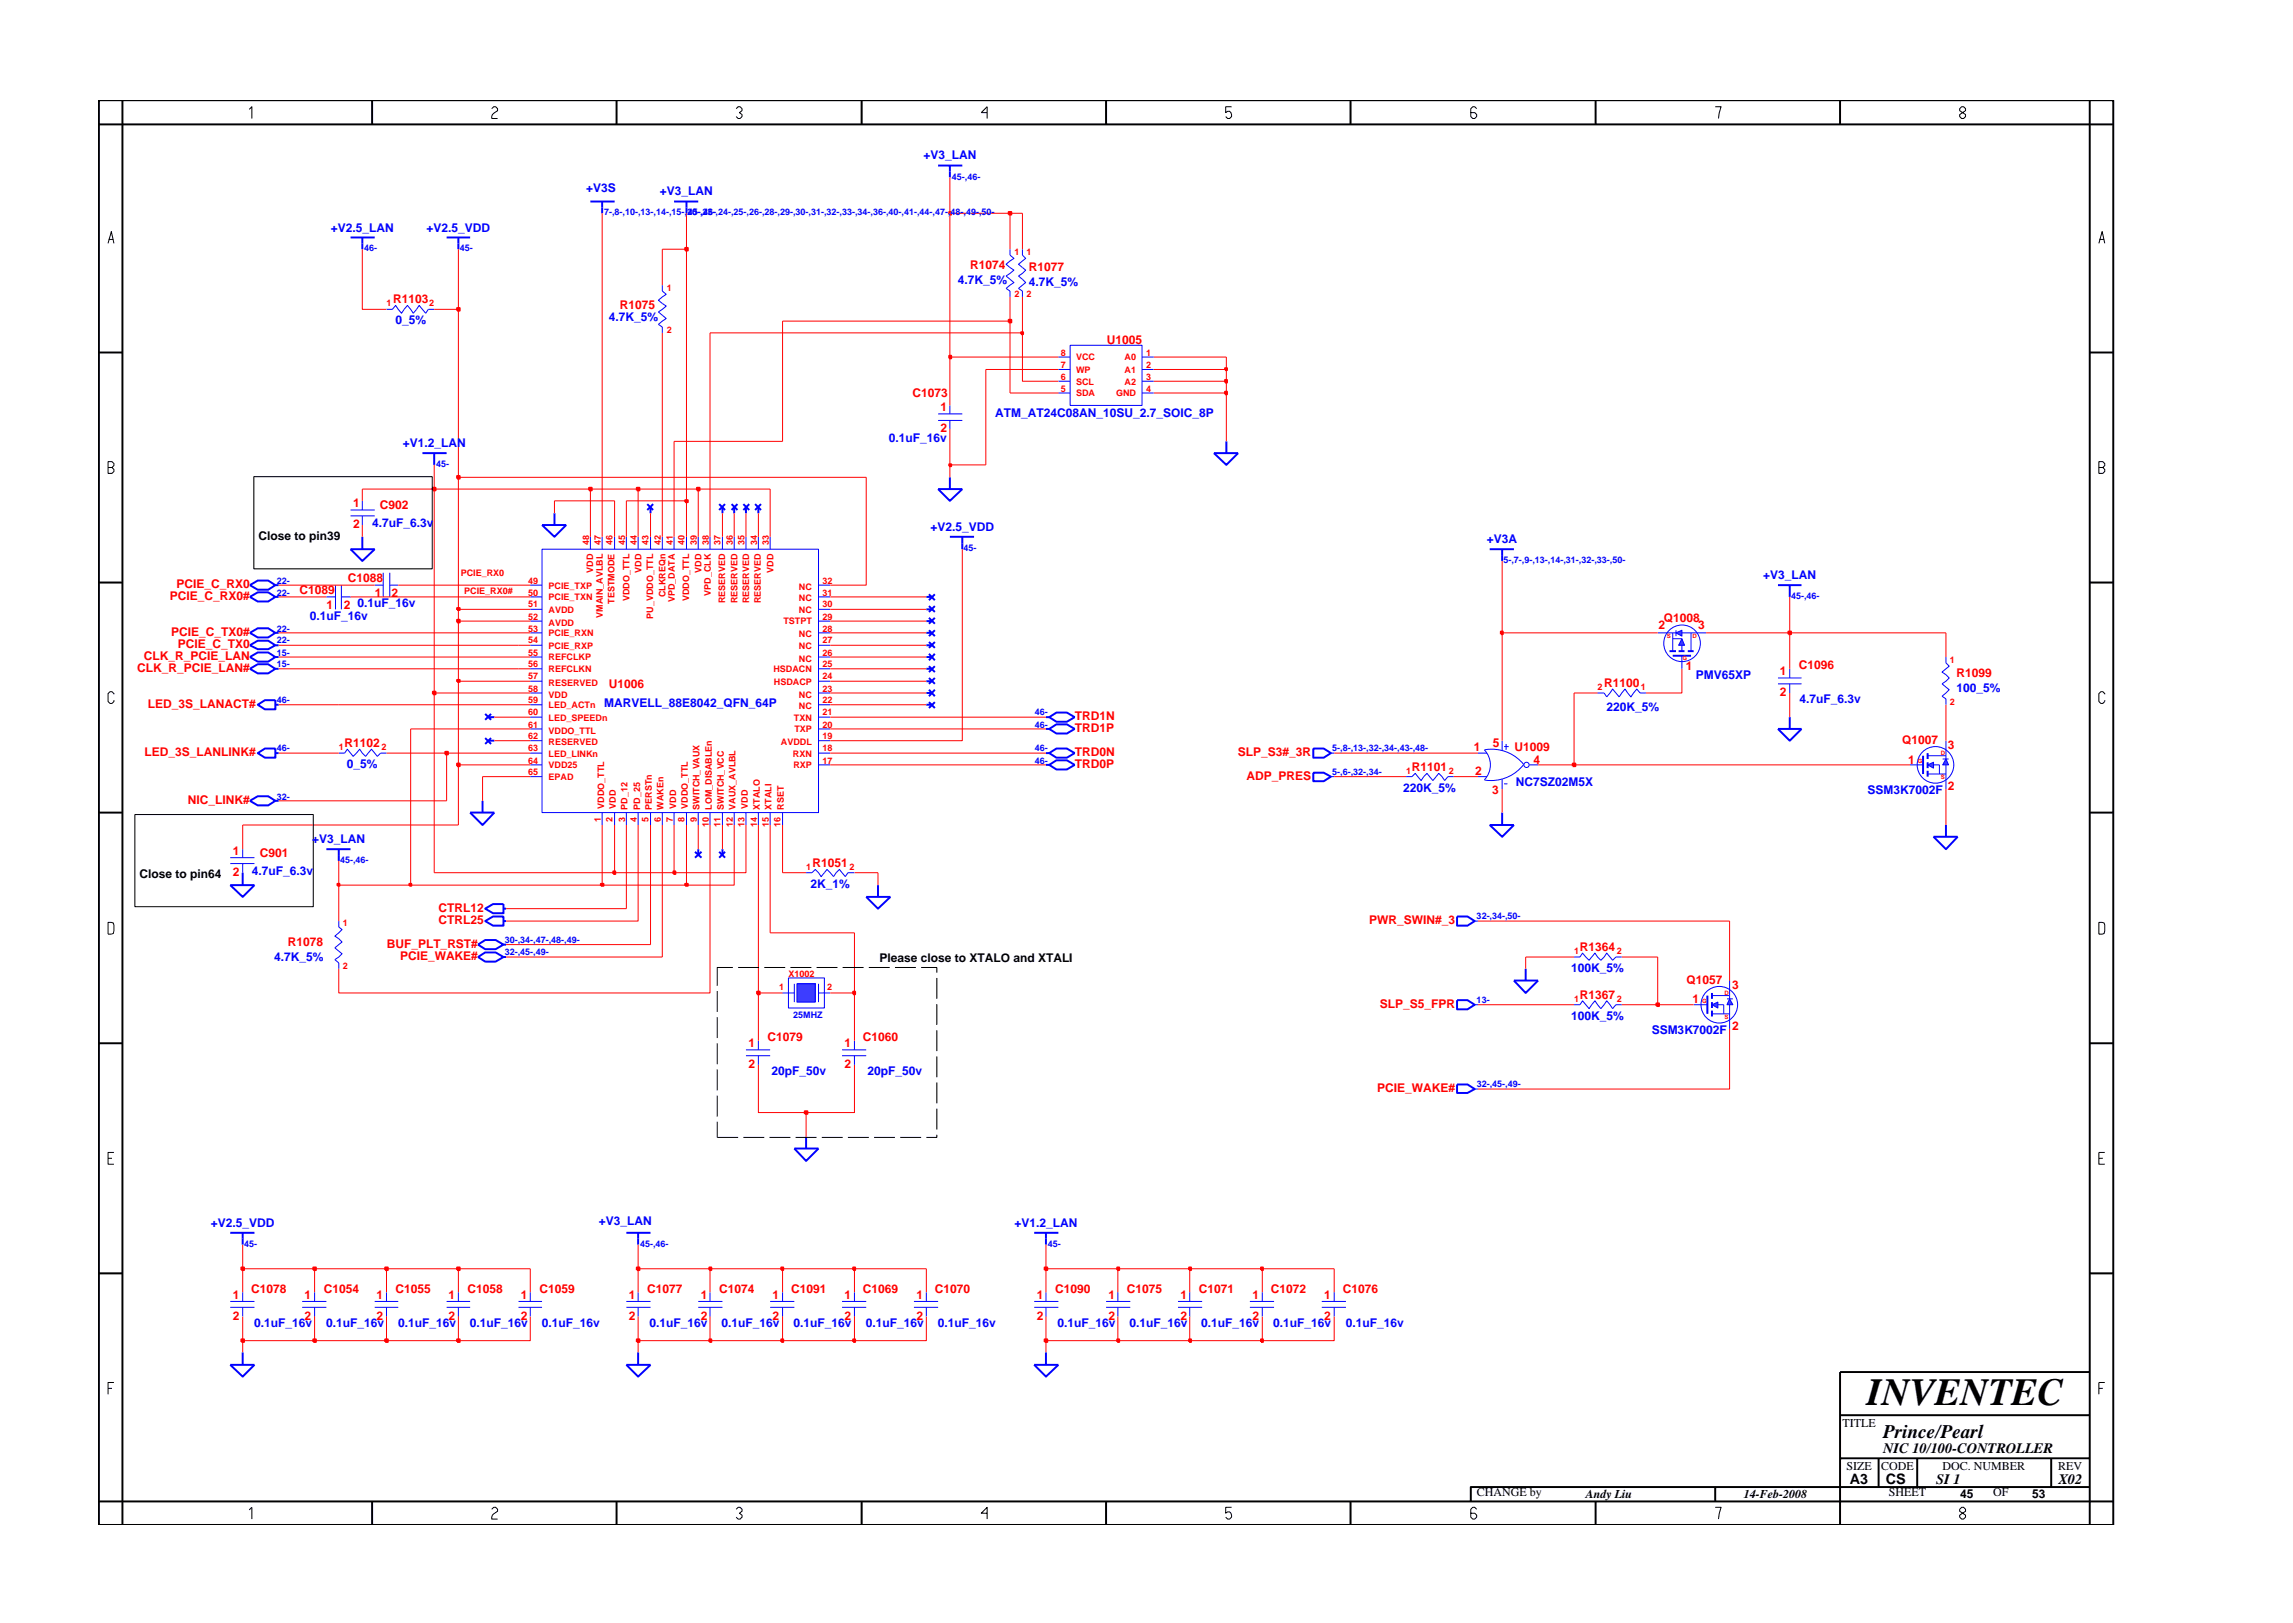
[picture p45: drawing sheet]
<svg xmlns="http://www.w3.org/2000/svg" width="297mm" height="210mm" viewBox="0 0 297 210" stroke-linecap="round" stroke-linejoin="round" font-family="sans-serif">
<defs><g id="words">
<text font-size="5" x="241.8" y="182">INVENTEC</text>
<text font-size="2.5" x="244" y="186.3">Prince/Pearl</text>
<g font-size="1.9">
<text x="244" y="188.2">NIC 10/100-CONTROLLER</text>
<text x="239.6" y="192.2">A3</text>
<text x="244.3" y="192.3">CS</text>
<text x="250.8" y="192.2">SI 1</text>
<text x="266.6" y="192.2">X02</text>
</g>
<g font-size="1.6" fill="#00f">
<text x="119.6" y="20.6">+V3_LAN</text>
<text x="75.9" y="24.9">+V3S</text>
<text x="85.5" y="25.3">+V3_LAN</text>
<text x="42.9" y="30">+V2.5_LAN</text>
<text x="55.3" y="30">+V2.5_VDD</text>
<text x="78.9" y="41.6">4.7K_5%</text>
<text x="124.1" y="36.8">4.7K_5%</text>
<text x="133.3" y="37">4.7K_5%</text>
<text x="51.2" y="42">0_5%</text>
<text x="52.2" y="57.9">+V1.2_LAN</text>
<text x="115.1" y="57.2">0.1uF_16v</text>
<text x="128.9" y="54">ATM_AT24C08AN_10SU_2.7_SOIC_8P</text>
<text x="48.2" y="68.3">4.7uF_6.3v</text>
<text x="120.5" y="68.8">+V2.5_VDD</text>
<text x="192.6" y="70.4">+V3A</text>
<text x="228.4" y="75">+V3_LAN</text>
<text x="40.1" y="80.3">0.1uF_16v</text>
<text x="46.3" y="78.7">0.1uF_16v</text>
<text x="219.7" y="88">PMV65XP</text>
<text x="253.4" y="89.7">100_5%</text>
<text x="78.3" y="91.6">MARVELL_88E8042_QFN_64P</text>
<text x="208.1" y="92.1">220K_5%</text>
<text x="233.1" y="91.1">4.7uF_6.3v</text>
<text x="44.9" y="99.5">0_5%</text>
<text x="196.4" y="101.9">NC7SZ02M5X</text>
<text x="181.8" y="102.6">220K_5%</text>
<text x="241.9" y="102.9">SSM3K7002F</text>
<text x="32.6" y="113.4">4.7uF_6.3v</text>
<text x="40.5" y="109.2">+V3_LAN</text>
<text x="105" y="115">2K_1%</text>
<text x="35.5" y="124.5">4.7K_5%</text>
<text x="203.5" y="125.9">100K_5%</text>
<text x="203.5" y="132.1">100K_5%</text>
<text x="214" y="134">SSM3K7002F</text>
<text x="100" y="139.3">20pF_50v</text>
<text x="112.4" y="139.3">20pF_50v</text>
<text x="27.3" y="158.9">+V2.5_VDD</text>
<text x="77.6" y="158.7">+V3_LAN</text>
<text x="131.4" y="158.9">+V1.2_LAN</text>
<text x="32.9" y="171.9">0.1uF_16v</text>
<text x="42.2" y="171.9">0.1uF_16v</text>
<text x="51.6" y="171.9">0.1uF_16v</text>
<text x="60.9" y="171.9">0.1uF_16v</text>
<text x="70.2" y="171.9">0.1uF_16v</text>
<text x="84.2" y="171.9">0.1uF_16v</text>
<text x="93.5" y="171.9">0.1uF_16v</text>
<text x="102.8" y="171.9">0.1uF_16v</text>
<text x="112.2" y="171.9">0.1uF_16v</text>
<text x="121.5" y="171.9">0.1uF_16v</text>
<text x="137" y="171.9">0.1uF_16v</text>
<text x="146.3" y="171.9">0.1uF_16v</text>
<text x="155.6" y="171.9">0.1uF_16v</text>
<text x="164.9" y="171.9">0.1uF_16v</text>
<text x="174.3" y="171.9">0.1uF_16v</text>
</g>
<g font-size="1.6" fill="#f00">
<text x="125.7" y="34.8">R1074</text>
<text x="133.3" y="35.1">R1077</text>
<text x="50.9" y="39.3">R1103</text>
<text x="80.3" y="40">R1075</text>
<text x="143.4" y="44.6">U1005</text>
<text x="118.2" y="51.4">C1073</text>
<text x="121.8" y="53.3">1</text>
<text x="121.8" y="56">2</text>
<text x="45.7" y="65.7">1</text>
<text x="49.2" y="66">C902</text>
<text x="45.7" y="68.4">2</text>
<text x="22" y="77.7">PCIE_C_RX0#</text>
<text x="22.9" y="76.2">PCIE_C_RX0</text>
<text x="38.8" y="77">C1089</text>
<text x="45.1" y="75.4">C1088</text>
<text x="48.5" y="77.3">1</text>
<text x="50.7" y="77.3">2</text>
<text x="22.2" y="82.4">PCIE_C_TX0#</text>
<text x="23" y="83.9">PCIE_C_TX0</text>
<text x="42.3" y="78.9">1</text>
<text x="44.5" y="78.9">2</text>
<text x="214.8" y="81.5">2</text>
<text x="215.5" y="80.5">Q1008</text>
<text x="220" y="81.5">3</text>
<text x="17.8" y="87.1">CLK_R_PCIE_LAN#</text>
<text x="18.6" y="85.5">CLK_R_PCIE_LAN</text>
<text x="78.9" y="89.1">U1006</text>
<text x="207.8" y="89">R1100</text>
<text x="218.4" y="86.8">1</text>
<text x="230.6" y="87.4">1</text>
<text x="233" y="86.7">C1096</text>
<text x="253.4" y="87.7">R1099</text>
<text x="19.1" y="91.7">LED_3S_LANACT#</text>
<text x="139.2" y="93.2">TRD1N</text>
<text x="139.2" y="94.8">TRD1P</text>
<text x="230.6" y="90.2">2</text>
<text x="18.7" y="97.9">LED_3S_LANLINK#</text>
<text x="44.6" y="96.8">R1102</text>
<text x="139.2" y="97.9">TRD0N</text>
<text x="139.2" y="99.5">TRD0P</text>
<text x="160.4" y="97.9">SLP_S3#_3R</text>
<text x="161.5" y="101">ADP_PRES</text>
<text x="182.9" y="99.9">R1101</text>
<text x="190.9" y="97.3">1</text>
<text x="191.1" y="100.4">2</text>
<text x="193.4" y="96.8">5</text>
<text x="196.2" y="97.2">U1009</text>
<text x="198.7" y="98.9">4</text>
<text x="246.4" y="96.4">Q1007</text>
<text x="247.2" y="98.9">1</text>
<text x="252.3" y="97.1">3</text>
<text x="24.3" y="104.2">NIC_LINK#</text>
<text x="193.3" y="102.8">3</text>
<text x="252.3" y="102.3">2</text>
<text x="30.2" y="110.8">1</text>
<text x="30.2" y="113.5">2</text>
<text x="33.6" y="111">C901</text>
<text x="105.3" y="112.3">R1051</text>
<text x="56.8" y="118.1">CTRL12</text>
<text x="56.8" y="119.7">CTRL25</text>
<text x="177.4" y="119.7">PWR_SWIN#_3</text>
<text x="37.3" y="122.5">R1078</text>
<text x="50.1" y="122.8">BUF_PLT_RST#</text>
<text x="51.8" y="124.3">PCIE_WAKE#</text>
<text x="204.7" y="123.2">R1364</text>
<text x="178.7" y="130.6">SLP_S5_FPR</text>
<text x="204.7" y="129.4">R1367</text>
<text x="218.5" y="127.5">Q1057</text>
<text x="219.2" y="130">1</text>
<text x="224.4" y="128.1">3</text>
<text x="97" y="135.6">1</text>
<text x="99.4" y="134.8">C1079</text>
<text x="109.4" y="135.6">1</text>
<text x="111.8" y="134.8">C1060</text>
<text x="224.4" y="133.4">2</text>
<text x="97" y="138.4">2</text>
<text x="109.4" y="138.4">2</text>
<text x="178.4" y="141.4">PCIE_WAKE#</text>
<text x="32.5" y="167.5">C1078</text>
<text x="41.9" y="167.5">C1054</text>
<text x="51.3" y="167.5">C1055</text>
<text x="60.6" y="167.5">C1058</text>
<text x="69.9" y="167.5">C1059</text>
<text x="83.8" y="167.5">C1077</text>
<text x="93.2" y="167.5">C1074</text>
<text x="102.5" y="167.5">C1091</text>
<text x="111.8" y="167.5">C1069</text>
<text x="121.1" y="167.5">C1070</text>
<text x="136.7" y="167.5">C1090</text>
<text x="146" y="167.5">C1075</text>
<text x="155.3" y="167.5">C1071</text>
<text x="164.6" y="167.5">C1072</text>
<text x="173.9" y="167.5">C1076</text>
<text x="30.2" y="168.3">1</text>
<text x="30.2" y="170.9">2</text>
<text x="39.5" y="168.3">1</text>
<text x="39.5" y="170.9">2</text>
<text x="48.8" y="168.3">1</text>
<text x="48.8" y="170.9">2</text>
<text x="58.1" y="168.3">1</text>
<text x="58.1" y="170.9">2</text>
<text x="67.5" y="168.3">1</text>
<text x="67.5" y="170.9">2</text>
<text x="81.5" y="168.3">1</text>
<text x="81.5" y="170.9">2</text>
<text x="90.8" y="168.3">1</text>
<text x="90.8" y="170.9">2</text>
<text x="100.1" y="170.9">2</text>
<text x="100.1" y="168.3">1</text>
<text x="109.4" y="168.3">1</text>
<text x="109.4" y="170.9">2</text>
<text x="118.7" y="168.3">1</text>
<text x="118.7" y="170.9">2</text>
<text x="134.3" y="168.3">1</text>
<text x="134.3" y="170.9">2</text>
<text x="143.6" y="168.3">1</text>
<text x="143.6" y="170.9">2</text>
<text x="152.9" y="168.3">1</text>
<text x="152.9" y="170.9">2</text>
<text x="162.2" y="168.3">1</text>
<text x="162.2" y="170.9">2</text>
<text x="171.5" y="168.3">1</text>
<text x="171.5" y="170.9">2</text>
</g>
<g font-size="1.6">
<text x="33.5" y="70">Close to pin39</text>
<text x="18.1" y="113.7">Close to pin64</text>
<text x="113.9" y="124.6">Please close to XTALO and XTALI</text>
<text x="238.7" y="184.8">TITLE</text>
<text x="239.2" y="190.4">SIZE</text>
<text x="243.7" y="190.4">CODE</text>
<text x="251.6" y="190.4">DOC. NUMBER</text>
<text x="266.6" y="190.4">REV</text>
<text x="191.3" y="193.9">CHANGE by</text>
<text x="205.4" y="194.1">Andy Liu</text>
<text x="225.9" y="194.1">14-Feb-2008</text>
<text x="244.7" y="193.9">SHEET</text>
<text x="253.9" y="194.1">45</text>
<text x="258.2" y="193.9">OF</text>
<text x="263.3" y="194.1">53</text>
</g>
<g font-size="1.2" fill="#00f">
<text x="123.3" y="23.3">45-,46-</text>
<text x="78.3" y="27.9">7-,8-,10-,13-,14-,15-,20-,23-,24-,25-,26-,28-,29-,30-,31-,32-,33-,34-,36-,40-,41-,44-,47-,48-,49-,50-</text>
<text x="89.1" y="27.9">45-,46-</text>
<text x="47.2" y="32.6">46-</text>
<text x="59.5" y="32.6">45-</text>
<text x="56.5" y="60.5">45-</text>
<text x="124.8" y="71.4">45-</text>
<text x="35.8" y="75.6">22-</text>
<text x="35.8" y="77.2">22-</text>
<text x="194.8" y="73">5-,7-,9-,13-,14-,31-,32-,33-,50-</text>
<text x="232" y="77.6">45-,46-</text>
<text x="35.8" y="83.3">22-</text>
<text x="35.8" y="81.8">22-</text>
<text x="35.8" y="86.5">15-</text>
<text x="35.8" y="84.9">15-</text>
<text x="35.8" y="91.1">46-</text>
<text x="134.1" y="92.7">46-</text>
<text x="134.1" y="94.3">46-</text>
<text x="35.8" y="97.3">46-</text>
<text x="134.1" y="98.9">46-</text>
<text x="134.1" y="97.3">46-</text>
<text x="172.6" y="100.4">5-,6-,32-,34-</text>
<text x="172.6" y="97.3">5-,8-,13-,32-,34-,43-,48-</text>
<text x="35.8" y="103.6">32-</text>
<text x="44.1" y="111.8">45-,46-</text>
<text x="191.3" y="119.1">32-,34-,50-</text>
<text x="65.4" y="122.2">30-,34-,47-,48-,49-</text>
<text x="65.4" y="123.7">32-,45-,49-</text>
<text x="102.8" y="131.9">25MHZ</text>
<text x="191.3" y="130">13-</text>
<text x="191.3" y="140.8">32-,45-,49-</text>
<text x="31.6" y="161.5">45-</text>
<text x="82.9" y="161.5">45-,46-</text>
<text x="135.7" y="161.5">45-</text>
</g>
<g font-size="1.2" fill="#f00">
<text x="131.4" y="33">1</text>
<text x="133" y="33">1</text>
<text x="50.1" y="39.7">1</text>
<text x="55.6" y="39.7">2</text>
<text x="86.4" y="37.7">1</text>
<text x="131.4" y="38.5">2</text>
<text x="133" y="38.5">2</text>
<text x="86.4" y="43.1">2</text>
<text x="137.4" y="46.1">8</text>
<text x="137.4" y="47.6">7</text>
<text x="139.4" y="46.7">VCC</text>
<text x="145.7" y="46.7">A0</text>
<text x="148.5" y="46.1">1</text>
<text x="148.5" y="47.6">2</text>
<text x="137.4" y="49.2">6</text>
<text x="137.4" y="50.7">5</text>
<text x="139.4" y="49.8">SCL</text>
<text x="139.4" y="51.4">SDA</text>
<text x="139.4" y="48.3">WP</text>
<text x="144.6" y="51.4">GND</text>
<text x="145.7" y="48.3">A1</text>
<text x="145.7" y="49.8">A2</text>
<text x="148.5" y="49.2">3</text>
<text x="148.5" y="50.7">4</text>
<text x="76.3" y="70.6" transform="rotate(-90 76.3 70.6)">48</text>
<text x="77.8" y="70.6" transform="rotate(-90 77.8 70.6)">47</text>
<text x="79.4" y="70.6" transform="rotate(-90 79.4 70.6)">46</text>
<text x="81" y="70.6" transform="rotate(-90 81 70.6)">45</text>
<text x="82.5" y="70.6" transform="rotate(-90 82.5 70.6)">44</text>
<text x="84" y="70.6" transform="rotate(-90 84 70.6)">43</text>
<text x="85.6" y="70.6" transform="rotate(-90 85.6 70.6)">42</text>
<text x="87.2" y="70.6" transform="rotate(-90 87.2 70.6)">41</text>
<text x="88.7" y="70.6" transform="rotate(-90 88.7 70.6)">40</text>
<text x="90.3" y="70.6" transform="rotate(-90 90.3 70.6)">39</text>
<text x="91.8" y="70.6" transform="rotate(-90 91.8 70.6)">38</text>
<text x="93.3" y="70.6" transform="rotate(-90 93.3 70.6)">37</text>
<text x="94.9" y="70.6" transform="rotate(-90 94.9 70.6)">36</text>
<text x="96.5" y="70.6" transform="rotate(-90 96.5 70.6)">35</text>
<text x="98.1" y="70.6" transform="rotate(-90 98.1 70.6)">34</text>
<text x="99.6" y="70.6" transform="rotate(-90 99.6 70.6)">33</text>
<text x="59.7" y="74.6">PCIE_RX0</text>
<text x="60.1" y="77">PCIE_RX0#</text>
<text x="68.4" y="77.2">50</text>
<text x="68.4" y="75.6">49</text>
<text x="71.1" y="77.8">PCIE_TXN</text>
<text x="71.1" y="76.2">PCIE_TXP</text>
<text x="76.8" y="74.2" transform="rotate(-90 76.8 74.2)">VDD</text>
<text x="81.6" y="77.9" transform="rotate(-90 81.6 77.9)">VDDO_TTL</text>
<text x="83.1" y="74.2" transform="rotate(-90 83.1 74.2)">VDD</text>
<text x="86.2" y="77.4" transform="rotate(-90 86.2 77.4)">CLKREQn</text>
<text x="89.3" y="77.9" transform="rotate(-90 89.3 77.9)">VDDO_TTL</text>
<text x="90.9" y="74.2" transform="rotate(-90 90.9 74.2)">VDD</text>
<text x="92.1" y="77.2" transform="rotate(-90 92.1 77.2)">VPD_CLK</text>
<text x="100.2" y="74.2" transform="rotate(-90 100.2 74.2)">VDD</text>
<text x="103.5" y="77.9">NC</text>
<text x="103.5" y="76.4">NC</text>
<text x="106.5" y="77.2">31</text>
<text x="106.5" y="75.6">32</text>
<text x="68.4" y="81.8">53</text>
<text x="68.4" y="83.3">54</text>
<text x="68.4" y="78.7">51</text>
<text x="68.4" y="80.3">52</text>
<text x="71.1" y="82.4">PCIE_RXN</text>
<text x="71.1" y="79.4">AVDD</text>
<text x="71.1" y="81.1">AVDD</text>
<text x="78.1" y="80" transform="rotate(-90 78.1 80)">VMAIN_AVLBL</text>
<text x="79.6" y="78.2" transform="rotate(-90 79.6 78.2)">TESTMODE</text>
<text x="84.6" y="80.2" transform="rotate(-90 84.6 80.2)">PU_VDDO_TTL</text>
<text x="87.4" y="78" transform="rotate(-90 87.4 78)">VPD_DATA</text>
<text x="93.9" y="78.2" transform="rotate(-90 93.9 78.2)">RESERVED</text>
<text x="95.5" y="78.2" transform="rotate(-90 95.5 78.2)">RESERVED</text>
<text x="97.1" y="78.2" transform="rotate(-90 97.1 78.2)">RESERVED</text>
<text x="98.6" y="78.2" transform="rotate(-90 98.6 78.2)">RESERVED</text>
<text x="101.5" y="80.9">TSTPT</text>
<text x="103.5" y="82.6">NC</text>
<text x="103.5" y="79.4">NC</text>
<text x="106.5" y="80.3">29</text>
<text x="106.5" y="83.3">27</text>
<text x="106.5" y="81.8">28</text>
<text x="106.5" y="78.7">30</text>
<text x="68.4" y="86.5">56</text>
<text x="68.4" y="84.9">55</text>
<text x="68.4" y="88">57</text>
<text x="68.4" y="89.6">58</text>
<text x="71.1" y="87.1">REFCLKN</text>
<text x="71.1" y="85.6">REFCLKP</text>
<text x="71.1" y="84">PCIE_RXP</text>
<text x="71.1" y="88.8">RESERVED</text>
<text x="100.2" y="87.1">HSDACN</text>
<text x="100.3" y="88.7">HSDACP</text>
<text x="103.5" y="84.1">NC</text>
<text x="103.5" y="85.7">NC</text>
<text x="106.5" y="86.5">25</text>
<text x="106.5" y="88">24</text>
<text x="106.5" y="89.6">23</text>
<text x="106.5" y="84.9">26</text>
<text x="207" y="89.4">2</text>
<text x="212.6" y="89.4">1</text>
<text x="252.6" y="85.8">1</text>
<text x="68.4" y="91.1">59</text>
<text x="68.4" y="92.7">60</text>
<text x="68.4" y="94.3">61</text>
<text x="68.4" y="95.8">62</text>
<text x="71.1" y="91.7">LED_ACTn</text>
<text x="71.1" y="93.3">LED_SPEEDn</text>
<text x="71.1" y="90.4">VDD</text>
<text x="71.1" y="95">VDDO_TTL</text>
<text x="102.9" y="93.3">TXN</text>
<text x="102.9" y="94.9">TXP</text>
<text x="103.5" y="91.9">NC</text>
<text x="103.5" y="90.4">NC</text>
<text x="106.5" y="92.7">21</text>
<text x="106.5" y="94.3">20</text>
<text x="106.5" y="95.8">19</text>
<text x="106.5" y="91.1">22</text>
<text x="252.6" y="91.3">2</text>
<text x="43.9" y="97.1">1</text>
<text x="49.4" y="97.1">2</text>
<text x="68.4" y="98.9">64</text>
<text x="68.4" y="100.4">65</text>
<text x="68.4" y="97.3">63</text>
<text x="71.1" y="99.5">VDD25</text>
<text x="71.1" y="101.1">EPAD</text>
<text x="71.1" y="98">LED_LINKn</text>
<text x="71.1" y="96.5">RESERVED</text>
<text x="101.2" y="96.5">AVDDL</text>
<text x="102.7" y="98">RXN</text>
<text x="102.8" y="99.5">RXP</text>
<text x="106.5" y="97.3">18</text>
<text x="106.5" y="98.9">17</text>
<text x="182.1" y="100.3">1</text>
<text x="187.7" y="100.3">2</text>
<text x="77.8" y="106.5" transform="rotate(-90 77.8 106.5)">1</text>
<text x="78.3" y="104.8" transform="rotate(-90 78.3 104.8)">VDDO_TTL</text>
<text x="79.4" y="106.5" transform="rotate(-90 79.4 106.5)">2</text>
<text x="79.8" y="104.8" transform="rotate(-90 79.8 104.8)">VDD</text>
<text x="81" y="106.5" transform="rotate(-90 81 106.5)">3</text>
<text x="81.3" y="104.9" transform="rotate(-90 81.3 104.9)">PD_12</text>
<text x="82.5" y="106.5" transform="rotate(-90 82.5 106.5)">4</text>
<text x="82.9" y="104.9" transform="rotate(-90 82.9 104.9)">PD_25</text>
<text x="84" y="106.5" transform="rotate(-90 84 106.5)">5</text>
<text x="84.4" y="104.9" transform="rotate(-90 84.4 104.9)">PERSTn</text>
<text x="85.6" y="106.5" transform="rotate(-90 85.6 106.5)">6</text>
<text x="86" y="104.9" transform="rotate(-90 86 104.9)">WAKEn</text>
<text x="87.2" y="106.5" transform="rotate(-90 87.2 106.5)">7</text>
<text x="87.6" y="104.8" transform="rotate(-90 87.6 104.8)">VDD</text>
<text x="88.7" y="106.5" transform="rotate(-90 88.7 106.5)">8</text>
<text x="89.1" y="104.8" transform="rotate(-90 89.1 104.8)">VDDO_TTL</text>
<text x="90.3" y="106.5" transform="rotate(-90 90.3 106.5)">9</text>
<text x="90.6" y="104.9" transform="rotate(-90 90.6 104.9)">SWITCH_VAUX</text>
<text x="91.8" y="107.2" transform="rotate(-90 91.8 107.2)">10</text>
<text x="92.2" y="104.9" transform="rotate(-90 92.2 104.9)">LOM_DISABLEn</text>
<text x="93.3" y="107.2" transform="rotate(-90 93.3 107.2)">11</text>
<text x="93.8" y="104.9" transform="rotate(-90 93.8 104.9)">SWITCH_VCC</text>
<text x="94.9" y="107.2" transform="rotate(-90 94.9 107.2)">12</text>
<text x="95.3" y="104.9" transform="rotate(-90 95.3 104.9)">VAUX_AVLBL</text>
<text x="96.5" y="107.2" transform="rotate(-90 96.5 107.2)">13</text>
<text x="96.9" y="104.8" transform="rotate(-90 96.9 104.8)">VDD</text>
<text x="98.1" y="107.2" transform="rotate(-90 98.1 107.2)">14</text>
<text x="98.4" y="104.9" transform="rotate(-90 98.4 104.9)">XTALO</text>
<text x="99.6" y="107.2" transform="rotate(-90 99.6 107.2)">15</text>
<text x="99.9" y="104.9" transform="rotate(-90 99.9 104.9)">XTALI</text>
<text x="101.1" y="107.2" transform="rotate(-90 101.1 107.2)">16</text>
<text x="101.5" y="104.9" transform="rotate(-90 101.5 104.9)">RSET</text>
<text x="104.4" y="112.7">1</text>
<text x="110" y="112.7">2</text>
<text x="44.4" y="119.9">1</text>
<text x="44.4" y="125.5">2</text>
<text x="203.9" y="123.6">1</text>
<text x="209.4" y="123.6">2</text>
<text x="101" y="128.2">1</text>
<text x="102.1" y="126.5">X1002</text>
<text x="107.1" y="128.2">2</text>
<text x="203.9" y="129.8">1</text>
<text x="209.4" y="129.8">2</text>
</g>
<g font-size=".8" fill="#f00">
<text x="215.9" y="82.7">S</text>
<text x="219.2" y="82.7">D</text>
<text x="218" y="85.5">G</text>
<text x="248.4" y="98.9">G</text>
<text x="251.4" y="100.9">S</text>
<text x="251.4" y="97.8">D</text>
<text x="220.5" y="129.9">G</text>
<text x="223.4" y="132">S</text>
<text x="223.4" y="128.8">D</text>
</g>
</g></defs>
<path d="M120 86.6h.8M120.3 86.3l.8 .8M121.1 86.3l-.8 .8M249.1 97.9v2.4" fill="none" stroke="#00f" stroke-width=".25"/>
<path d="M247.4 99.1h1.7M252.1 85.1v.8l.4 .4-.9 .8 .9 .7-.9 .8 .9 .8-.9 .8 .5 .3v.8" fill="none" stroke="#00f" stroke-width=".13"/>
<path d="M252.1 98.3l.3 .8h-.7z" fill="#3c3cc8"/>
<path d="M251.7 98.3h.7M252.1 98.3l.3 .8h-.7z" fill="none" stroke="#00f" stroke-width=".13"/>
<path d="M249.7 99.1l.8-.4v.8z" fill="#3c3cc8"/>
<g fill="none" stroke="#00f" stroke-width=".13">
<path d="M48.5 75.8h1.1M49.6 74.2v3.1M50.5 75.8h1.1M50.5 74.2v3.1M191.5 97.6h1.1M192.3 97.1a2.79 2.79 0 0 1 0 3.9M192.3 97.1a5.3 5.3 0 0 1 5.1 1.9M194.6 96v1.2M194.8 96.7h.6M195.1 96.4v.7M197.4 99.1a5.3 5.3 0 0 1-5.1 2M198.1 99.1h1.1"/>
<path d="M249.7 99.1l.8-.4v.8zM249.7 97.9h2.4M250.5 99.1h.7v1.2M252.1 96v2.3M252.1 99.1v3.1M191.5 100.6h1.1M194.6 101v1.2M194.8 101.5h.5M249.7 100.3h2.4M101.4 128.6h1.5M102.1 126.7h4.7v3.9h-4.7zM102.9 127.5v2.3"/>
<path d="M106 128.6h1.6M106 127.5v2.3M81.1 168.6h3.2M81.1 169.4h3.2M82.7 167.4v1.2M82.7 169.4v1.1"/>
<circle cx="197.7" cy="99.1" r=".34"/>
<circle cx="250.7" cy="99.1" r="2.37"/>
</g>
<g fill="none" stroke="#00f" stroke-width=".25">
<path d="M32.4 77.3l1-.6h1.3l1 .6-1 .6h-1.3zM35.7 77.3h.4M83.8 65.3l.8 .8M84.3 65.7v.8M84.6 65.3l-.8 .8M94.8 65.3l.7 .8M95.1 65.7v.8M95.5 65.3l-.7 .8M193 71.1h3.1M194.6 71.1v1.6M32.4 86.6l1-.6h1.3l1 .6-1 .6h-1.3zM33.4 97.6l.9-.6h1.4v1.2h-1.4z"/>
<path d="M33.4 91.3l.9-.6h1.4v1.2h-1.4zM35.7 97.6h.4M35.7 91.3h.4M35.7 86.6h.4M62.9 95.6l.7 .8M63.3 96h.7M63.6 95.6l-.7 .8M120 83.6h.8M120.3 83.2l.8 .7M121.1 83.2l-.8 .7M135.5 99.1h.4M135.9 99.1l.9-.6h1.4l1 .6-1 .6h-1.4z"/>
<path d="M249.7 97.6v.7M249.7 98.7v.8M249.7 99.9v.7M29.8 114.7h3.2l-1.6 1.5zM31.4 113.1v1.6M32.4 103.7l1-.5h1.3l1 .5-1 .6h-1.3zM35.7 103.7h.4M90 110.3l.9 .8M90.5 110v.8M90.9 110.3l-.9 .8M61.9 122.4l1-.6h1.3l1 .6-1 .6h-1.3zM61.9 124l1-.6h1.3l1 .6-1 .6h-1.3z"/>
<path d="M65.2 122.4h.4M65.2 124h.4M134 159.7h3.1M135.5 159.7v1.5"/>
</g>
<path d="M103.2 127.5h2.4v2.3h-2.4z" fill="#3c3cc8"/>
<g fill="none" stroke="#00f" stroke-width=".13">
<path d="M85.8 36.9v.8l.5 .4-1 .8 1 .8-1 .7 1 .9-1 .7 .5 .4v.7M42.3 77.3h1.2M43.5 75.8v3.1M44.2 77.3h1.2M44.2 75.8v3.1M45.4 66.1h3.1M45.4 66.8h3.1M46.9 64.9v1.2M46.9 66.8v1.2M68.7 77.3h1.5M68.7 75.8h1.5M68.7 78.9h1.5"/>
<path d="M70.2 71.1h35.8v34.2h-35.8zM76.5 69.5v1.6M78 69.5v1.6M79.6 69.5v1.6M81.1 69.5v1.6M82.7 69.5v1.6M84.3 69.5v1.6M85.8 69.5v1.6M87.3 69.5v1.6M88.9 69.5v1.6M90.5 69.5v1.6M92 69.5v1.6"/>
<path d="M93.6 69.5v1.6M95.1 69.5v1.6M96.6 69.5v1.6M98.2 69.5v1.6M99.8 69.5v1.6M106 77.3h1.6M106 78.9h1.6M106 75.8h1.6M68.7 80.5h1.5M68.7 83.6h1.5M68.7 86.6h1.5M68.7 91.3h1.5"/>
<path d="M68.7 97.6h1.5M68.7 82h1.5M68.7 85.1h1.5M68.7 88.3h1.5M68.7 92.9h1.5M68.7 99.1h1.5M68.7 96h1.5M68.7 94.4h1.5M68.7 89.8h1.5M106 83.6h1.6M106 89.8h1.6M106 85.1h1.6"/>
<path d="M106 80.5h1.6M106 88.3h1.6M106 99.1h1.6M106 94.4h1.6M106 86.6h1.6M106 92.9h1.6M106 97.6h1.6M106 91.3h1.6M106 82h1.6M106 96h1.6M29.8 111.9h3.2M29.8 111.1h3.2"/>
<path d="M31.4 110v1.1M31.4 111.9v1.2M43.9 119.3v.8l.4 .3-.9 .9 .9 .7-.9 .8 .9 .8-.9 .7 .5 .4v.8M68.7 100.6h1.5M78 105.3v1.6M79.6 105.3v1.6M81.1 105.3v1.6M82.7 105.3v1.6M84.3 105.3v1.6M85.8 105.3v1.6M87.3 105.3v1.6M88.9 105.3v1.6"/>
<path d="M90.5 105.3v1.6M92 105.3v1.6M93.6 105.3v1.6M95.1 105.3v1.6M96.6 105.3v1.6M98.2 105.3v1.6M99.8 105.3v1.6M101.4 105.3v1.6M172.4 100.6h.4M182.1 100.6h.8l.4-.4 .8 .9 .8-.9 .7 .9 .8-.9 .7 .9 .5-.5h.7M191 119.3h.5M103.2 127.5h2.4v2.3h-2.4z"/>
<path d="M191 130.2h.5M203.9 124h.8l.3-.5 .9 .9 .7-.9 .8 .9 .7-.9 .8 .9 .4-.4h.8M203.9 130.2h.8l.3-.5 .9 1 .7-1 .8 1 .7-1 .8 1 .4-.5h.8M219.4 130.2h1.8M191 141.1h.5M29.8 169.4h3.2M29.8 168.6h3.2M31.4 167.4v1.2M31.4 169.4v1.1M48.5 168.6h3.1M48.5 169.4h3.1M50.1 167.4v1.2"/>
<path d="M50.1 169.4v1.1M67.2 168.6h3M67.2 169.4h3M68.7 167.4v1.2M68.7 169.4v1.1M99.8 169.4h3.1M99.8 168.6h3.1M101.4 167.4v1.2M101.4 169.4v1.1"/>
</g>
<g fill="none" stroke="#00f" stroke-width=".25">
<path d="M45.4 30.8h3.1M46.9 30.8v1.5M76.5 26.1h3.1M78 26.1v1.5M157.3 58.7h3.1l-1.5 1.5zM158.9 57.2v1.5M32.4 75.8l1-.6h1.3l1 .6-1 .6h-1.3zM35.7 75.8h.4M45.4 71.1h3.1l-1.6 1.6zM46.9 69.5v1.6M93.2 65.3l.7 .8M93.6 65.7v.8"/>
<path d="M93.9 65.3l-.7 .8M123 69.5h3.2M124.7 69.5v1.6M62.9 92.5l.7 .7M63.3 92.9h.7M63.6 92.5l-.7 .7M120 89.8h.8M120 82h.8M120 91.3h.8M120.3 81.6l.8 .8M120.3 91l.8 .7M120.3 89.4l.8 .8"/>
<path d="M121.1 81.6l-.8 .8M121.1 89.4l-.8 .8M121.1 91l-.8 .7M135.5 92.9h.4M135.9 92.9l.9-.6h1.4l1 .6-1 .6h-1.4zM230.3 94.4h3.1l-1.6 1.6zM231.8 92.9v1.5M62.9 117.7l1-.6h1.3v1.2h-1.3zM65.2 117.7h.4M170.1 100.1h1.4l.9 .5-.9 .6h-1.4zM188.8 118.7h1.3l.9 .6-.9 .6h-1.3zM250.5 108.4h3.1l-1.5 1.6z"/>
<path d="M252.1 106.9v1.5M188.8 129.6h1.3l.9 .6-.9 .6h-1.3zM196.1 127h3.1l-1.6 1.6zM197.6 125.5v1.5M221.2 129v2.3M29.8 159.7h3.2M31.4 159.7v1.5M102.9 148.8h3.1l-1.6 1.6zM104.4 147.3v1.5M188.8 140.5h1.3l.9 .6-.9 .5h-1.3z"/>
</g>
<path d="M224.1 129.4l.4 .8h-.8z" fill="#3c3cc8"/>
<path d="M223.7 129.4h.8M224.1 129.4l.4 .8h-.8z" fill="none" stroke="#00f" stroke-width=".13"/>
<path d="M221.8 130.2l.7-.4v.8z" fill="#3c3cc8"/>
<g fill="none" stroke="#00f" stroke-width=".13">
<path d="M130.8 32.3v.7l.5 .5-1 .7 1 .8-1 .8 1 .8-1 .8 .5 .3v.8M43.9 97.6h.7l.4-.5 .7 .9 .9-.9 .8 .9 .7-.9 .8 .9 .4-.4h.8M217.9 84.9v1.7M104.4 113.1h.8l.4-.5 .8 1 .7-1 .9 1 .7-1 .8 1 .3-.5h.9M109.1 136.8h3.1M109.1 136h3.1M110.7 134.8v1.2M110.7 136.8v1.2M221.8 129h2.3M221.8 130.2l.7-.4v.8zM221.8 131.3h2.3M222.5 130.2h.8v1.1"/>
<path d="M224.1 127v2.4M224.1 130.2v3.1M90.5 168.6h3.1M90.5 169.4h3.1M92 167.4v1.2M92 169.4v1.1M109.1 169.4h3.1M109.1 168.6h3.1M110.7 167.4v1.2M110.7 169.4v1.1M134 168.6h3.1M134 169.4h3.1"/>
<path d="M135.5 167.4v1.2M135.5 169.4v1.1M161.9 169.4h3.1M161.9 168.6h3.1M163.5 167.4v1.2M163.5 169.4v1.1"/>
<circle cx="222.7" cy="130.2" r="2.37"/>
</g>
<g fill="none" stroke="#00f" stroke-width=".25">
<path d="M57.9 30.8h3M59.4 30.8v1.5M121.5 21.4h3.2M123 21.4v1.6M121.5 63.4h3.2l-1.7 1.5zM123 61.8v1.6M32.4 85.1l1-.6h1.3l1 .6-1 .6h-1.3zM35.7 85.1h.4M120 88.3h.8M120.3 87.8l.8 .8M121.1 87.8l-.8 .8M216.7 84.9h2.4"/>
<path d="M62.9 119.3l1-.6h1.3v1.2h-1.3zM65.2 119.3h.4M221.8 128.6v.8M221.8 129.8v.8M221.8 130.9v.8M81.1 159.7h3.2M82.7 159.7v1.5"/>
</g>
<path d="M217.1 82l.8-.4v.8z" fill="#3c3cc8"/>
<path d="M217.1 82l.8-.4v.8zM217.1 81.6v.8" fill="none" stroke="#00f" stroke-width=".13"/>
<path d="M217.9 82.7l.3 .9h-.7z" fill="#3c3cc8"/>
<g fill="none" stroke="#00f" stroke-width=".13">
<path d="M132.4 32.3v.7l.5 .5-1 .7 1 .8-1 .8 1 .8-1 .8 .5 .3v.8M50.1 40.1h.7l.5-.5 .7 1 .8-1 .7 1 .8-1 .8 1 .4-.5h.7M121.5 53.6h3.2M121.5 54.5h3.2M123 52.5v1.1M123 54.5v1.1M137.1 47.9h1.5M137.1 50.9h1.5M137.1 46.3h1.5M137.1 49.4h1.5M138.6 44.7h9.3v7.8h-9.3zM147.9 46.3h1.6"/>
<path d="M147.9 49.4h1.6M147.9 47.9h1.6M147.9 50.9h1.6M172.4 97.6h.4M207 89.8h.8l.3 .5 .8-1 .8 1 .8-1 .8 1 .7-1 .5 .5h.7M214.7 82h2.4M216.7 82v2.4M216.7 82.7h1.2M217.9 82.7l.3 .9h-.7zM217.9 82h3.1M217.9 83.6v.8M219.1 82v2.4"/>
<path d="M230.3 87.8h3.1M230.3 88.6h3.1M231.8 86.6v1.2M231.8 88.6v1.2M96.6 136.8h3.2M96.6 136h3.2M98.2 134.8v1.2M98.2 136.8v1.2M39.1 169.4h3.2M39.1 168.6h3.2M40.8 167.4v1.2M40.8 169.4v1.1"/>
<path d="M57.9 168.6h3M57.9 169.4h3M59.4 167.4v1.2M59.4 169.4v1.1M118.4 169.4h3.1M118.4 168.6h3.1M120 167.4v1.2M120 169.4v1.1M143.3 168.6h3.1M143.3 169.4h3.1M144.8 167.4v1.2M144.8 169.4v1.1"/>
<path d="M152.6 168.6h3.1M152.6 169.4h3.1M154.1 167.4v1.2M154.1 169.4v1.1M171.2 169.4h3.2M171.2 168.6h3.2M172.8 167.4v1.2M172.8 169.4v1.1"/>
<circle cx="217.9" cy="83.3" r="2.37"/>
</g>
<g fill="none" stroke="#00f" stroke-width=".25">
<path d="M87.3 26.1h3.2M88.9 26.1v1.5M54.7 58.7h3.2M56.2 58.7v1.5M70.2 68h3.1l-1.5 1.5zM71.8 66.5v1.5M96.3 65.3l.8 .8M96.6 65.7v.8M97.1 65.3l-.8 .8M97.8 65.3l.8 .8M98.2 65.7v.8M98.6 65.3l-.8 .8"/>
<path d="M120 78.9h.8M120 77.3h.8M120.3 78.5l.8 .8M120.3 77l.8 .8M121.1 78.5l-.8 .8M121.1 77l-.8 .8M230.3 75.8h3.1M231.8 75.8v1.5M32.4 83.6l1-.6h1.3l1 .6-1 .5h-1.3zM32.4 82l1-.6h1.3l1 .6-1 .6h-1.3zM35.7 83.6h.4M35.7 82h.4"/>
<path d="M120 80.5h.8M120 85.1h.8M120.3 80l.8 .8M120.3 84.7l.8 .8M121.1 80l-.8 .8M121.1 84.7l-.8 .8M135.5 94.4h.4M135.5 97.6h.4M135.9 97.6l.9-.6h1.4l1 .6-1 .6h-1.4zM135.9 94.4l.9-.6h1.4l1 .6-1 .6h-1.4zM170.1 97h1.4l.9 .6-.9 .6h-1.4zM216.3 84.4h.8"/>
<path d="M217.5 84.4h.7M218.6 84.4h.8M42.3 110h3.1M43.9 110v1.5M60.9 105.3h3.1l-1.5 1.6zM62.5 103.7v1.6M93.2 110.3l.7 .8M93.6 110v.8M93.9 110.3l-.7 .8M112.2 116.2h3.1l-1.6 1.5zM113.7 114.7v1.5M193 106.9h3.1l-1.5 1.5z"/>
<path d="M194.6 105.3v1.6M29.8 176.8h3.2l-1.6 1.5zM31.4 175.2v1.6M81.1 176.8h3.2l-1.6 1.5zM82.7 175.2v1.6M134 176.8h3.1l-1.6 1.5zM135.5 175.2v1.6"/>
</g>
<path d="M31.4 173.7v1.5M82.7 173.7v1.5M135.5 173.7v1.5" fill="none" stroke="#f00" stroke-width=".13"/>
<path d="M31.3 173.5h.3v.3h-.3z" fill="#8e2323"/>
<path d="M31.3 173.5h.3v.3h-.3z" fill="none" stroke="#f00" stroke-width=".25"/>
<path d="M31.4 170.5v3.2h9.4" fill="none" stroke="#f00" stroke-width=".13"/>
<path d="M40.6 173.5h.3v.3h-.3z" fill="#8e2323"/>
<path d="M40.6 173.5h.3v.3h-.3z" fill="none" stroke="#f00" stroke-width=".25"/>
<path d="M40.8 170.5v3.2h9.3" fill="none" stroke="#f00" stroke-width=".13"/>
<path d="M49.9 173.5h.3v.3h-.3z" fill="#8e2323"/>
<path d="M49.9 173.5h.3v.3h-.3z" fill="none" stroke="#f00" stroke-width=".25"/>
<path d="M50.1 170.5v3.2h9.3" fill="none" stroke="#f00" stroke-width=".13"/>
<path d="M59.2 173.5h.3v.3h-.3z" fill="#8e2323"/>
<path d="M59.2 173.5h.3v.3h-.3z" fill="none" stroke="#f00" stroke-width=".25"/>
<path d="M59.4 170.5v3.2h9.3v-3.2" fill="none" stroke="#f00" stroke-width=".13"/>
<path d="M82.5 173.5h.3v.3h-.3z" fill="#8e2323"/>
<path d="M82.5 173.5h.3v.3h-.3z" fill="none" stroke="#f00" stroke-width=".25"/>
<path d="M82.7 170.5v3.2h9.3" fill="none" stroke="#f00" stroke-width=".13"/>
<path d="M91.9 173.5h.2v.3h-.2z" fill="#8e2323"/>
<path d="M91.9 173.5h.2v.3h-.2z" fill="none" stroke="#f00" stroke-width=".25"/>
<path d="M92 170.5v3.2h9.4" fill="none" stroke="#f00" stroke-width=".13"/>
<path d="M101.2 173.5h.3v.3h-.3z" fill="#8e2323"/>
<path d="M101.2 173.5h.3v.3h-.3z" fill="none" stroke="#f00" stroke-width=".25"/>
<path d="M101.4 170.5v3.2h9.3" fill="none" stroke="#f00" stroke-width=".13"/>
<path d="M110.5 173.5h.3v.3h-.3z" fill="#8e2323"/>
<path d="M110.5 173.5h.3v.3h-.3z" fill="none" stroke="#f00" stroke-width=".25"/>
<path d="M110.7 170.5v3.2h9.3v-3.2" fill="none" stroke="#f00" stroke-width=".13"/>
<path d="M135.3 173.5h.4v.3h-.4z" fill="#8e2323"/>
<path d="M135.3 173.5h.4v.3h-.4z" fill="none" stroke="#f00" stroke-width=".25"/>
<path d="M135.5 170.5v3.2h9.3" fill="none" stroke="#f00" stroke-width=".13"/>
<path d="M144.7 173.5h.3v.3h-.3z" fill="#8e2323"/>
<path d="M144.7 173.5h.3v.3h-.3z" fill="none" stroke="#f00" stroke-width=".25"/>
<path d="M144.8 170.5v3.2h9.3" fill="none" stroke="#f00" stroke-width=".13"/>
<path d="M154 173.5h.3v.3h-.3z" fill="#8e2323"/>
<path d="M154 173.5h.3v.3h-.3z" fill="none" stroke="#f00" stroke-width=".25"/>
<path d="M154.1 170.5v3.2h9.4" fill="none" stroke="#f00" stroke-width=".13"/>
<path d="M163.4 173.5h.2v.3h-.2z" fill="#8e2323"/>
<path d="M163.4 173.5h.2v.3h-.2z" fill="none" stroke="#f00" stroke-width=".25"/>
<g fill="none" stroke="#f00" stroke-width=".13">
<path d="M31.4 164.4v3M40.8 164.4v3M50.1 164.4v3M59.4 164.4v3M68.7 164.4v3M82.7 164.4v3M92 164.4v3M101.4 164.4v3M110.7 164.4v3M120 164.4v3M135.5 164.4v3M144.8 164.4v3"/>
<path d="M154.1 164.4v3M163.5 170.5v3.2h9.3v-3.2M163.5 164.4v3M172.8 164.4v3"/>
</g>
<path d="M31.3 164.2h.3v.3h-.3z" fill="#8e2323"/>
<path d="M31.3 164.2h.3v.3h-.3z" fill="none" stroke="#f00" stroke-width=".25"/>
<path d="M31.4 161.2v3.2h9.4" fill="none" stroke="#f00" stroke-width=".13"/>
<path d="M40.6 164.2h.3v.3h-.3z" fill="#8e2323"/>
<path d="M40.6 164.2h.3v.3h-.3z" fill="none" stroke="#f00" stroke-width=".25"/>
<path d="M40.8 164.4h9.3" fill="none" stroke="#f00" stroke-width=".13"/>
<path d="M49.9 164.2h.3v.3h-.3z" fill="#8e2323"/>
<path d="M49.9 164.2h.3v.3h-.3z" fill="none" stroke="#f00" stroke-width=".25"/>
<path d="M50.1 164.4h9.3" fill="none" stroke="#f00" stroke-width=".13"/>
<path d="M59.2 164.2h.3v.3h-.3z" fill="#8e2323"/>
<path d="M59.2 164.2h.3v.3h-.3z" fill="none" stroke="#f00" stroke-width=".25"/>
<path d="M59.4 164.4h9.3" fill="none" stroke="#f00" stroke-width=".13"/>
<path d="M82.5 164.2h.3v.3h-.3z" fill="#8e2323"/>
<path d="M82.5 164.2h.3v.3h-.3z" fill="none" stroke="#f00" stroke-width=".25"/>
<path d="M82.7 161.2v3.2h9.3" fill="none" stroke="#f00" stroke-width=".13"/>
<path d="M91.9 164.2h.2v.3h-.2z" fill="#8e2323"/>
<path d="M91.9 164.2h.2v.3h-.2z" fill="none" stroke="#f00" stroke-width=".25"/>
<path d="M92 164.4h9.4" fill="none" stroke="#f00" stroke-width=".13"/>
<path d="M101.2 164.2h.3v.3h-.3z" fill="#8e2323"/>
<path d="M101.2 164.2h.3v.3h-.3z" fill="none" stroke="#f00" stroke-width=".25"/>
<path d="M101.4 164.4h9.3" fill="none" stroke="#f00" stroke-width=".13"/>
<path d="M110.5 164.2h.3v.3h-.3z" fill="#8e2323"/>
<path d="M110.5 164.2h.3v.3h-.3z" fill="none" stroke="#f00" stroke-width=".25"/>
<path d="M110.7 164.4h9.3" fill="none" stroke="#f00" stroke-width=".13"/>
<path d="M135.3 164.2h.4v.3h-.4z" fill="#8e2323"/>
<path d="M135.3 164.2h.4v.3h-.4z" fill="none" stroke="#f00" stroke-width=".25"/>
<path d="M135.5 161.2v3.2h9.3" fill="none" stroke="#f00" stroke-width=".13"/>
<path d="M144.7 164.2h.3v.3h-.3z" fill="#8e2323"/>
<path d="M144.7 164.2h.3v.3h-.3z" fill="none" stroke="#f00" stroke-width=".25"/>
<path d="M144.8 164.4h9.3" fill="none" stroke="#f00" stroke-width=".13"/>
<path d="M154 164.2h.3v.3h-.3z" fill="#8e2323"/>
<path d="M154 164.2h.3v.3h-.3z" fill="none" stroke="#f00" stroke-width=".25"/>
<path d="M154.1 164.4h9.4" fill="none" stroke="#f00" stroke-width=".13"/>
<path d="M163.4 164.2h.2v.3h-.2z" fill="#8e2323"/>
<path d="M163.4 164.2h.2v.3h-.2z" fill="none" stroke="#f00" stroke-width=".25"/>
<path d="M98.2 138v6.1h6.2v3.2M163.5 164.4h9.3" fill="none" stroke="#f00" stroke-width=".13"/>
<path d="M104.3 144h.3v.3h-.3z" fill="#8e2323"/>
<path d="M104.3 144h.3v.3h-.3z" fill="none" stroke="#f00" stroke-width=".25"/>
<path d="M98.2 128.6v6.2M110.7 138v6.1h-6.3M110.7 128.6v6.2M191.5 130.2h12.4M210.1 130.2h4.6M224.1 133.3v7.8h-32.6" fill="none" stroke="#f00" stroke-width=".13"/>
<path d="M214.6 130h.3v.3h-.3z" fill="#8e2323"/>
<path d="M214.6 130h.3v.3h-.3z" fill="none" stroke="#f00" stroke-width=".25"/>
<path d="M92 106.9v21.7h-48.1v-3.1M214.7 124v6.2h4.7" fill="none" stroke="#f00" stroke-width=".13"/>
<path d="M98.1 128.5h.3v.3h-.3z" fill="#8e2323"/>
<path d="M98.1 128.5h.3v.3h-.3z" fill="none" stroke="#f00" stroke-width=".25"/>
<path d="M98.2 106.9v21.7h3.2M107.6 128.6h3.1" fill="none" stroke="#f00" stroke-width=".13"/>
<path d="M110.5 128.5h.3v.3h-.3z" fill="#8e2323"/>
<path d="M110.5 128.5h.3v.3h-.3z" fill="none" stroke="#f00" stroke-width=".25"/>
<path d="M43.9 114.7v4.6M81.1 106.9v10.8h-15.5M82.7 106.9v12.4h-17.1M84.3 106.9v15.5h-18.7M85.8 106.9v17.1h-20.2M99.8 106.9v13.9h10.9v7.8M191.5 119.3h32.6v7.7M203.9 124h-6.3v1.5M210.1 124h4.6" fill="none" stroke="#f00" stroke-width=".13"/>
<path d="M43.7 114.5h.3v.3h-.3z" fill="#8e2323"/>
<path d="M43.7 114.5h.3v.3h-.3z" fill="none" stroke="#f00" stroke-width=".25"/>
<path d="M43.9 111.5v3.2h9.3" fill="none" stroke="#f00" stroke-width=".13"/>
<path d="M53 114.5h.3v.3h-.3z" fill="#8e2323"/>
<path d="M53 114.5h.3v.3h-.3z" fill="none" stroke="#f00" stroke-width=".25"/>
<path d="M53.2 94.4v20.3h24.8" fill="none" stroke="#f00" stroke-width=".13"/>
<path d="M77.8 114.5h.4v.3h-.4z" fill="#8e2323"/>
<path d="M77.8 114.5h.4v.3h-.4z" fill="none" stroke="#f00" stroke-width=".25"/>
<path d="M78 106.9v7.8h10.9" fill="none" stroke="#f00" stroke-width=".13"/>
<path d="M88.8 114.5h.3v.3h-.3z" fill="#8e2323"/>
<path d="M88.8 114.5h.3v.3h-.3z" fill="none" stroke="#f00" stroke-width=".25"/>
<path d="M56.2 89.8v23.3h23.4M88.9 106.9v7.8h6.2v-7.8M113.7 113.1v1.6" fill="none" stroke="#f00" stroke-width=".13"/>
<path d="M79.4 112.9h.3v.3h-.3z" fill="#8e2323"/>
<path d="M79.4 112.9h.3v.3h-.3z" fill="none" stroke="#f00" stroke-width=".25"/>
<path d="M79.6 106.9v6.2h7.7" fill="none" stroke="#f00" stroke-width=".13"/>
<path d="M87.2 112.9h.3v.3h-.3z" fill="#8e2323"/>
<path d="M87.2 112.9h.3v.3h-.3z" fill="none" stroke="#f00" stroke-width=".25"/>
<path d="M57.9 97.6v6.1h-21.8M59.4 99.1v7.8h-28v3.1M68.7 100.6h-6.2v3.1M87.3 106.9v6.2h9.3v-6.2M90.5 106.9v3.1M93.6 106.9v3.1M101.4 106.9v6.2h3M110.7 113.1h3M172.8 100.6h9.3M188.3 100.6h3.2M194.6 102.2v3.1M252.1 102.2v4.7" fill="none" stroke="#f00" stroke-width=".13"/>
<path d="M59.2 98.9h.3v.4h-.3z" fill="#8e2323"/>
<path d="M59.2 98.9h.3v.4h-.3z" fill="none" stroke="#f00" stroke-width=".25"/>
<path d="M59.4 88.3v10.8h9.3M107.6 99.1h27.9M199.2 99.1h4.7" fill="none" stroke="#f00" stroke-width=".13"/>
<path d="M203.7 98.9h.4v.4h-.4z" fill="#8e2323"/>
<path d="M203.7 98.9h.4v.4h-.4z" fill="none" stroke="#f00" stroke-width=".25"/>
<path d="M36.1 97.6h7.8M50.1 97.6h7.8M203.9 89.8v9.3h43.5" fill="none" stroke="#f00" stroke-width=".13"/>
<path d="M57.7 97.4h.3v.3h-.3z" fill="#8e2323"/>
<path d="M57.7 97.4h.3v.3h-.3z" fill="none" stroke="#f00" stroke-width=".25"/>
<g fill="none" stroke="#f00" stroke-width=".13">
<path d="M124.7 71.1v24.9h-17.1M36.1 91.3h32.6M53.2 94.4h15.5M57.9 97.6h10.8M64 96h4.7M64 92.9h4.7M107.6 97.6h27.9M107.6 94.4h27.9M107.6 92.9h27.9M107.6 91.3h12.4M172.8 97.6h18.7M194.6 82v14"/>
<path d="M231.8 89.8v3.1M252.1 91.3v4.7"/>
</g>
<path d="M56.1 89.6h.3v.3h-.3z" fill="#8e2323"/>
<path d="M56.1 89.6h.3v.3h-.3z" fill="none" stroke="#f00" stroke-width=".25"/>
<path d="M56.2 63.4v26.4h12.5M107.6 89.8h12.4M203.9 89.8h3.1M217.9 86.6v3.2h-4.7" fill="none" stroke="#f00" stroke-width=".13"/>
<path d="M59.2 88.1h.3v.2h-.3z" fill="#8e2323"/>
<path d="M59.2 88.1h.3v.2h-.3z" fill="none" stroke="#f00" stroke-width=".25"/>
<path d="M36.1 85.1h32.6M36.1 82h32.6M36.1 86.6h32.6M36.1 83.6h32.6M59.4 80.5v7.8h9.3M107.6 88.3h12.4M107.6 86.6h12.4M107.6 85.1h12.4M107.6 83.6h12.4M107.6 82h12.4M231.8 82v4.6M252.1 82v3.1" fill="none" stroke="#f00" stroke-width=".13"/>
<path d="M194.4 81.8h.3v.4h-.3z" fill="#8e2323"/>
<path d="M194.4 81.8h.3v.4h-.3z" fill="none" stroke="#f00" stroke-width=".25"/>
<path d="M194.6 72.7v9.3h20.1M221 82h10.8" fill="none" stroke="#f00" stroke-width=".13"/>
<path d="M231.7 81.8h.3v.4h-.3z" fill="#8e2323"/>
<path d="M231.7 81.8h.3v.4h-.3z" fill="none" stroke="#f00" stroke-width=".25"/>
<path d="M231.8 77.3v4.7h20.3" fill="none" stroke="#f00" stroke-width=".13"/>
<path d="M59.2 80.3h.3v.3h-.3z" fill="#8e2323"/>
<path d="M59.2 80.3h.3v.3h-.3z" fill="none" stroke="#f00" stroke-width=".25"/>
<path d="M59.4 78.9v1.6h9.3M107.6 80.5h12.4" fill="none" stroke="#f00" stroke-width=".13"/>
<path d="M59.2 78.8h.3v.2h-.3z" fill="#8e2323"/>
<path d="M59.2 78.8h.3v.2h-.3z" fill="none" stroke="#f00" stroke-width=".25"/>
<g fill="none" stroke="#f00" stroke-width=".13">
<path d="M78 27.6v41.9M85.8 43.1v26.4M87.3 57.2v12.3M92 43.1v26.4M36.1 75.8h12.4M36.1 77.3h6.2M45.4 77.3h23.3M46.9 68v1.5M46.9 63.4v1.5M51.6 75.8h17.1M59.4 61.8v17.1h9.3M71.8 66.5v-1.6h7.8v4.6"/>
<path d="M76.5 63.4v6.1M81.1 69.5v-4.6h7.8v4.6M82.7 63.4v6.1M84.3 66.5v3M90.5 63.4v6.1M93.6 66.5v3M95.1 66.5v3M96.6 66.5v3M98.2 66.5v3M99.8 63.4v6.1M107.6 78.9h12.4M107.6 77.3h12.4"/>
<path d="M112.2 61.8v14h-4.6"/>
</g>
<path d="M88.8 64.8h.3v.3h-.3z" fill="#8e2323"/>
<path d="M88.8 64.8h.3v.3h-.3z" fill="none" stroke="#f00" stroke-width=".25"/>
<path d="M88.9 32.3v32.6M46.9 63.4h9.3" fill="none" stroke="#f00" stroke-width=".13"/>
<path d="M56.1 63.2h.3v.3h-.3z" fill="#8e2323"/>
<path d="M56.1 63.2h.3v.3h-.3z" fill="none" stroke="#f00" stroke-width=".25"/>
<path d="M56.2 60.2v3.2h20.3" fill="none" stroke="#f00" stroke-width=".13"/>
<path d="M76.3 63.2h.4v.3h-.4z" fill="#8e2323"/>
<path d="M76.3 63.2h.4v.3h-.4z" fill="none" stroke="#f00" stroke-width=".25"/>
<path d="M76.5 63.4h6.2" fill="none" stroke="#f00" stroke-width=".13"/>
<path d="M82.5 63.2h.3v.3h-.3z" fill="#8e2323"/>
<path d="M82.5 63.2h.3v.3h-.3z" fill="none" stroke="#f00" stroke-width=".25"/>
<path d="M82.7 63.4h7.8" fill="none" stroke="#f00" stroke-width=".13"/>
<path d="M90.3 63.2h.3v.3h-.3z" fill="#8e2323"/>
<path d="M90.3 63.2h.3v.3h-.3z" fill="none" stroke="#f00" stroke-width=".25"/>
<path d="M90.5 63.4h9.3" fill="none" stroke="#f00" stroke-width=".13"/>
<path d="M59.2 61.7h.3v.3h-.3z" fill="#8e2323"/>
<path d="M59.2 61.7h.3v.3h-.3z" fill="none" stroke="#f00" stroke-width=".25"/>
<path d="M59.4 40.1v21.7h52.8M123 60.2v1.6" fill="none" stroke="#f00" stroke-width=".13"/>
<path d="M123 60.1h.2v.3h-.2z" fill="#8e2323"/>
<path d="M123 60.1h.2v.3h-.2z" fill="none" stroke="#f00" stroke-width=".25"/>
<path d="M101.4 41.6v15.6h-14.1M123 46.3v6.2M127.7 47.9v12.3h-4.7v-4.6M130.8 41.6v9.3h6.3M149.5 50.9h9.4v6.3" fill="none" stroke="#f00" stroke-width=".13"/>
<path d="M158.7 50.7h.2v.4h-.2z" fill="#8e2323"/>
<path d="M158.7 50.7h.2v.4h-.2z" fill="none" stroke="#f00" stroke-width=".25"/>
<path d="M132.4 43.1v6.3h4.7M149.5 49.4h9.4v1.5" fill="none" stroke="#f00" stroke-width=".13"/>
<path d="M158.7 49.2h.2v.4h-.2z" fill="#8e2323"/>
<path d="M158.7 49.2h.2v.4h-.2z" fill="none" stroke="#f00" stroke-width=".25"/>
<path d="M127.7 47.9h9.4M149.5 47.9h9.4v1.5" fill="none" stroke="#f00" stroke-width=".13"/>
<path d="M158.7 47.7h.2v.2h-.2z" fill="#8e2323"/>
<path d="M158.7 47.7h.2v.2h-.2z" fill="none" stroke="#f00" stroke-width=".25"/>
<path d="M158.9 46.3v1.6" fill="none" stroke="#f00" stroke-width=".13"/>
<path d="M123 46.1h.2v.3h-.2z" fill="#8e2323"/>
<path d="M123 46.1h.2v.3h-.2z" fill="none" stroke="#f00" stroke-width=".25"/>
<path d="M123 27.6v18.7h14.1M92 43.1h40.4M149.5 46.3h9.4" fill="none" stroke="#f00" stroke-width=".13"/>
<path d="M132.3 43h.2v.3h-.2z" fill="#8e2323"/>
<path d="M132.3 43h.2v.3h-.2z" fill="none" stroke="#f00" stroke-width=".25"/>
<path d="M132.4 38.5v4.6M101.4 41.6h29.4" fill="none" stroke="#f00" stroke-width=".13"/>
<path d="M130.7 41.4h.3v.4h-.3z" fill="#8e2323"/>
<path d="M130.7 41.4h.3v.4h-.3z" fill="none" stroke="#f00" stroke-width=".25"/>
<path d="M46.9 32.3v7.8h3.2M130.8 38.5v3.1M56.2 40.1h3.2" fill="none" stroke="#f00" stroke-width=".13"/>
<path d="M59.2 39.9h.3v.3h-.3z" fill="#8e2323"/>
<path d="M59.2 39.9h.3v.3h-.3z" fill="none" stroke="#f00" stroke-width=".25"/>
<path d="M59.4 32.3v7.8M88.9 32.3h-3.1v4.6" fill="none" stroke="#f00" stroke-width=".13"/>
<path d="M88.8 32.1h.3v.4h-.3z" fill="#8e2323"/>
<path d="M88.8 32.1h.3v.4h-.3z" fill="none" stroke="#f00" stroke-width=".25"/>
<path d="M88.9 27.6v4.7M130.8 27.6v4.7M132.4 27.6v4.7" fill="none" stroke="#f00" stroke-width=".13"/>
<path d="M123 27.5h.2v.3h-.2z" fill="#8e2323"/>
<path d="M123 27.5h.2v.3h-.2z" fill="none" stroke="#f00" stroke-width=".25"/>
<path d="M123 23v4.6h7.8" fill="none" stroke="#f00" stroke-width=".13"/>
<path d="M130.7 27.5h.3v.3h-.3z" fill="#8e2323"/>
<path d="M130.7 27.5h.3v.3h-.3z" fill="none" stroke="#f00" stroke-width=".25"/>
<path d="M130.8 27.6h1.6" fill="none" stroke="#f00" stroke-width=".13"/>
<g fill="none" stroke="#000" stroke-width=".25">
<path d="M12.8 13h261v184.6h-261zM15.9 13v184.6M48.2 13v3.1M79.9 13v3.1M111.6 13v3.1M143.3 13v3.1M174.9 13v3.1M206.7 13v3.1M238.4 13v3.1M270.7 13v184.6M273.8 16.1h-261M12.8 45.7h3.1"/>
<path d="M270.7 45.7h3.1M12.8 75.5h3.1M270.7 75.5h3.1M12.8 105.3h3.1M270.7 105.3h3.1M12.8 135.2h3.1M270.7 135.2h3.1M12.8 165h3.1M270.7 177.7h-32.3v19.9M270.7 165h3.1M48.2 194.5v3.1M79.9 194.5v3.1"/>
<path d="M111.6 194.5v3.1M143.3 194.5v3.1M174.9 194.5v3.1M206.7 194.5v3.1M222.2 192.6v1.9M238.4 183.3h32.3M238.4 188.9h32.3M243.4 188.9v3.7M248.4 188.9v3.7M265.7 188.9v3.7M270.7 192.6h-80.2v1.9M273.8 194.5h-261"/>
</g>
<g fill="none" stroke="#000" stroke-width=".13">
<path d="M32.3 14.2l.3-.4v1.6M63.7 14.1l.3-.3h.2l.3 .3v.2l-.7 .5-.1 .6h.8M95.4 14.1l.2-.3h.3l.2 .3v.2l-.3 .3 .3 .2v.3l-.2 .3h-.3l-.2-.3M127.9 14.6h-.8l.8-.8v1.6M159.5 13.8h-.7v.8l.2-.2a.5 .5 0 0 1 .5 .7l-.2 .3h-.3l-.2-.3M191.3 14.1l-.3-.3h-.2l-.3 .3v1l.3 .3h.2l.3-.3v-.3l-.3-.2h-.5M222.2 13.8h.8l-.4 1.6M253.9 14.1l.2-.3h.3l.2 .3v.2l-.7 .5v.3l.2 .3h.3l.2-.3v-.3l-.7-.5zM14 31.5l.4-1.5 .4 1.5M14.1 31h.6M271.9 31.5l.4-1.5 .4 1.5M272 31h.6"/>
<path d="M14 59.8h.5l.3 .3v.2l-.3 .3 .3 .2v.3l-.3 .2h-.5zM14 60.6h.5M32.9 61.8h23.1v11.9h-23.1zM271.9 60.6h.5l.3-.3v-.2l-.3-.3h-.5v1.5h.5l.3-.2v-.3l-.3-.2M14.8 89.9l-.3-.3h-.2l-.3 .3v1l.3 .2h.2l.3-.2v-.2M272.7 89.9l-.3-.3h-.3l-.2 .3v1l.2 .2h.3l.3-.2v-.2M14 119.5l.7 .1 .1 .2-.1 1.1-.7 .1zM17.5 105.5h23.1v12h-23.1zM271.9 119.5l.7 .1 .1 .2-.1 1.1-.7 .1zM92.9 128.4v2.7M92.9 131.8v2.7M92.9 135.2v2.7"/>
<path d="M92.9 138.5v2.8M94.9 125.3h-2v2.4M95.6 125.3h2.7M99 125.3h2.7M102.4 125.3h2.7M105.8 125.3h2.7M109.2 125.3h2.7M112.6 125.3h2.7M115.9 125.3h2.7M119.3 125.3h2.1v.7M121.4 126.7v2.7M121.4 130.1v2.7"/>
<path d="M121.4 133.5v2.7M121.4 136.8v2.8M14 150.1h.5M14.8 149.3h-.8v1.5h.8M92.9 145.3v2h2.7M92.9 141.9v2.7M96.3 147.3h2.7M99.7 147.3h2.7M103.1 147.3h2.7M106.5 147.3h2.7M109.8 147.3h2.8M113.2 147.3h2.7"/>
<path d="M116.6 147.3h2.7M121.4 140.2v2.7M121.4 143.6v2.7M121.4 147v.3h-1.4M271.9 150.1h.5M272.7 149.3h-.8v1.5h.8M14 179.9h.5M14.8 179.1h-.8v1.5M271.9 179.9h.5M272.7 179.1h-.8v1.5M32.3 195.6l.3-.3v1.5M63.7 195.5l.3-.2h.2l.3 .2v.3l-.5 .3-.3 .4v.3h.8"/>
<path d="M95.4 195.5l.2-.2h.3l.2 .2v.3l-.3 .2 .3 .3v.2l-.2 .3h-.3l-.2-.3M127.9 196h-.8l.8-.7v1.5M159.5 195.3h-.7v.7l.2-.1a.5 .5 0 0 1 .5 .6l-.2 .3h-.3l-.2-.3M191.3 195.5l-.3-.2h-.2l-.3 .2v1l.3 .3h.2l.3-.3v-.2l-.3-.3h-.5M222.2 195.3h.8l-.4 1.5M254.1 195.3l-.2 .2v.3l.7 .5v.2l-.2 .3h-.3l-.2-.3v-.2l.7-.5v-.3l-.2-.2z"/>
</g>
<use href="#words"/>
</svg>
